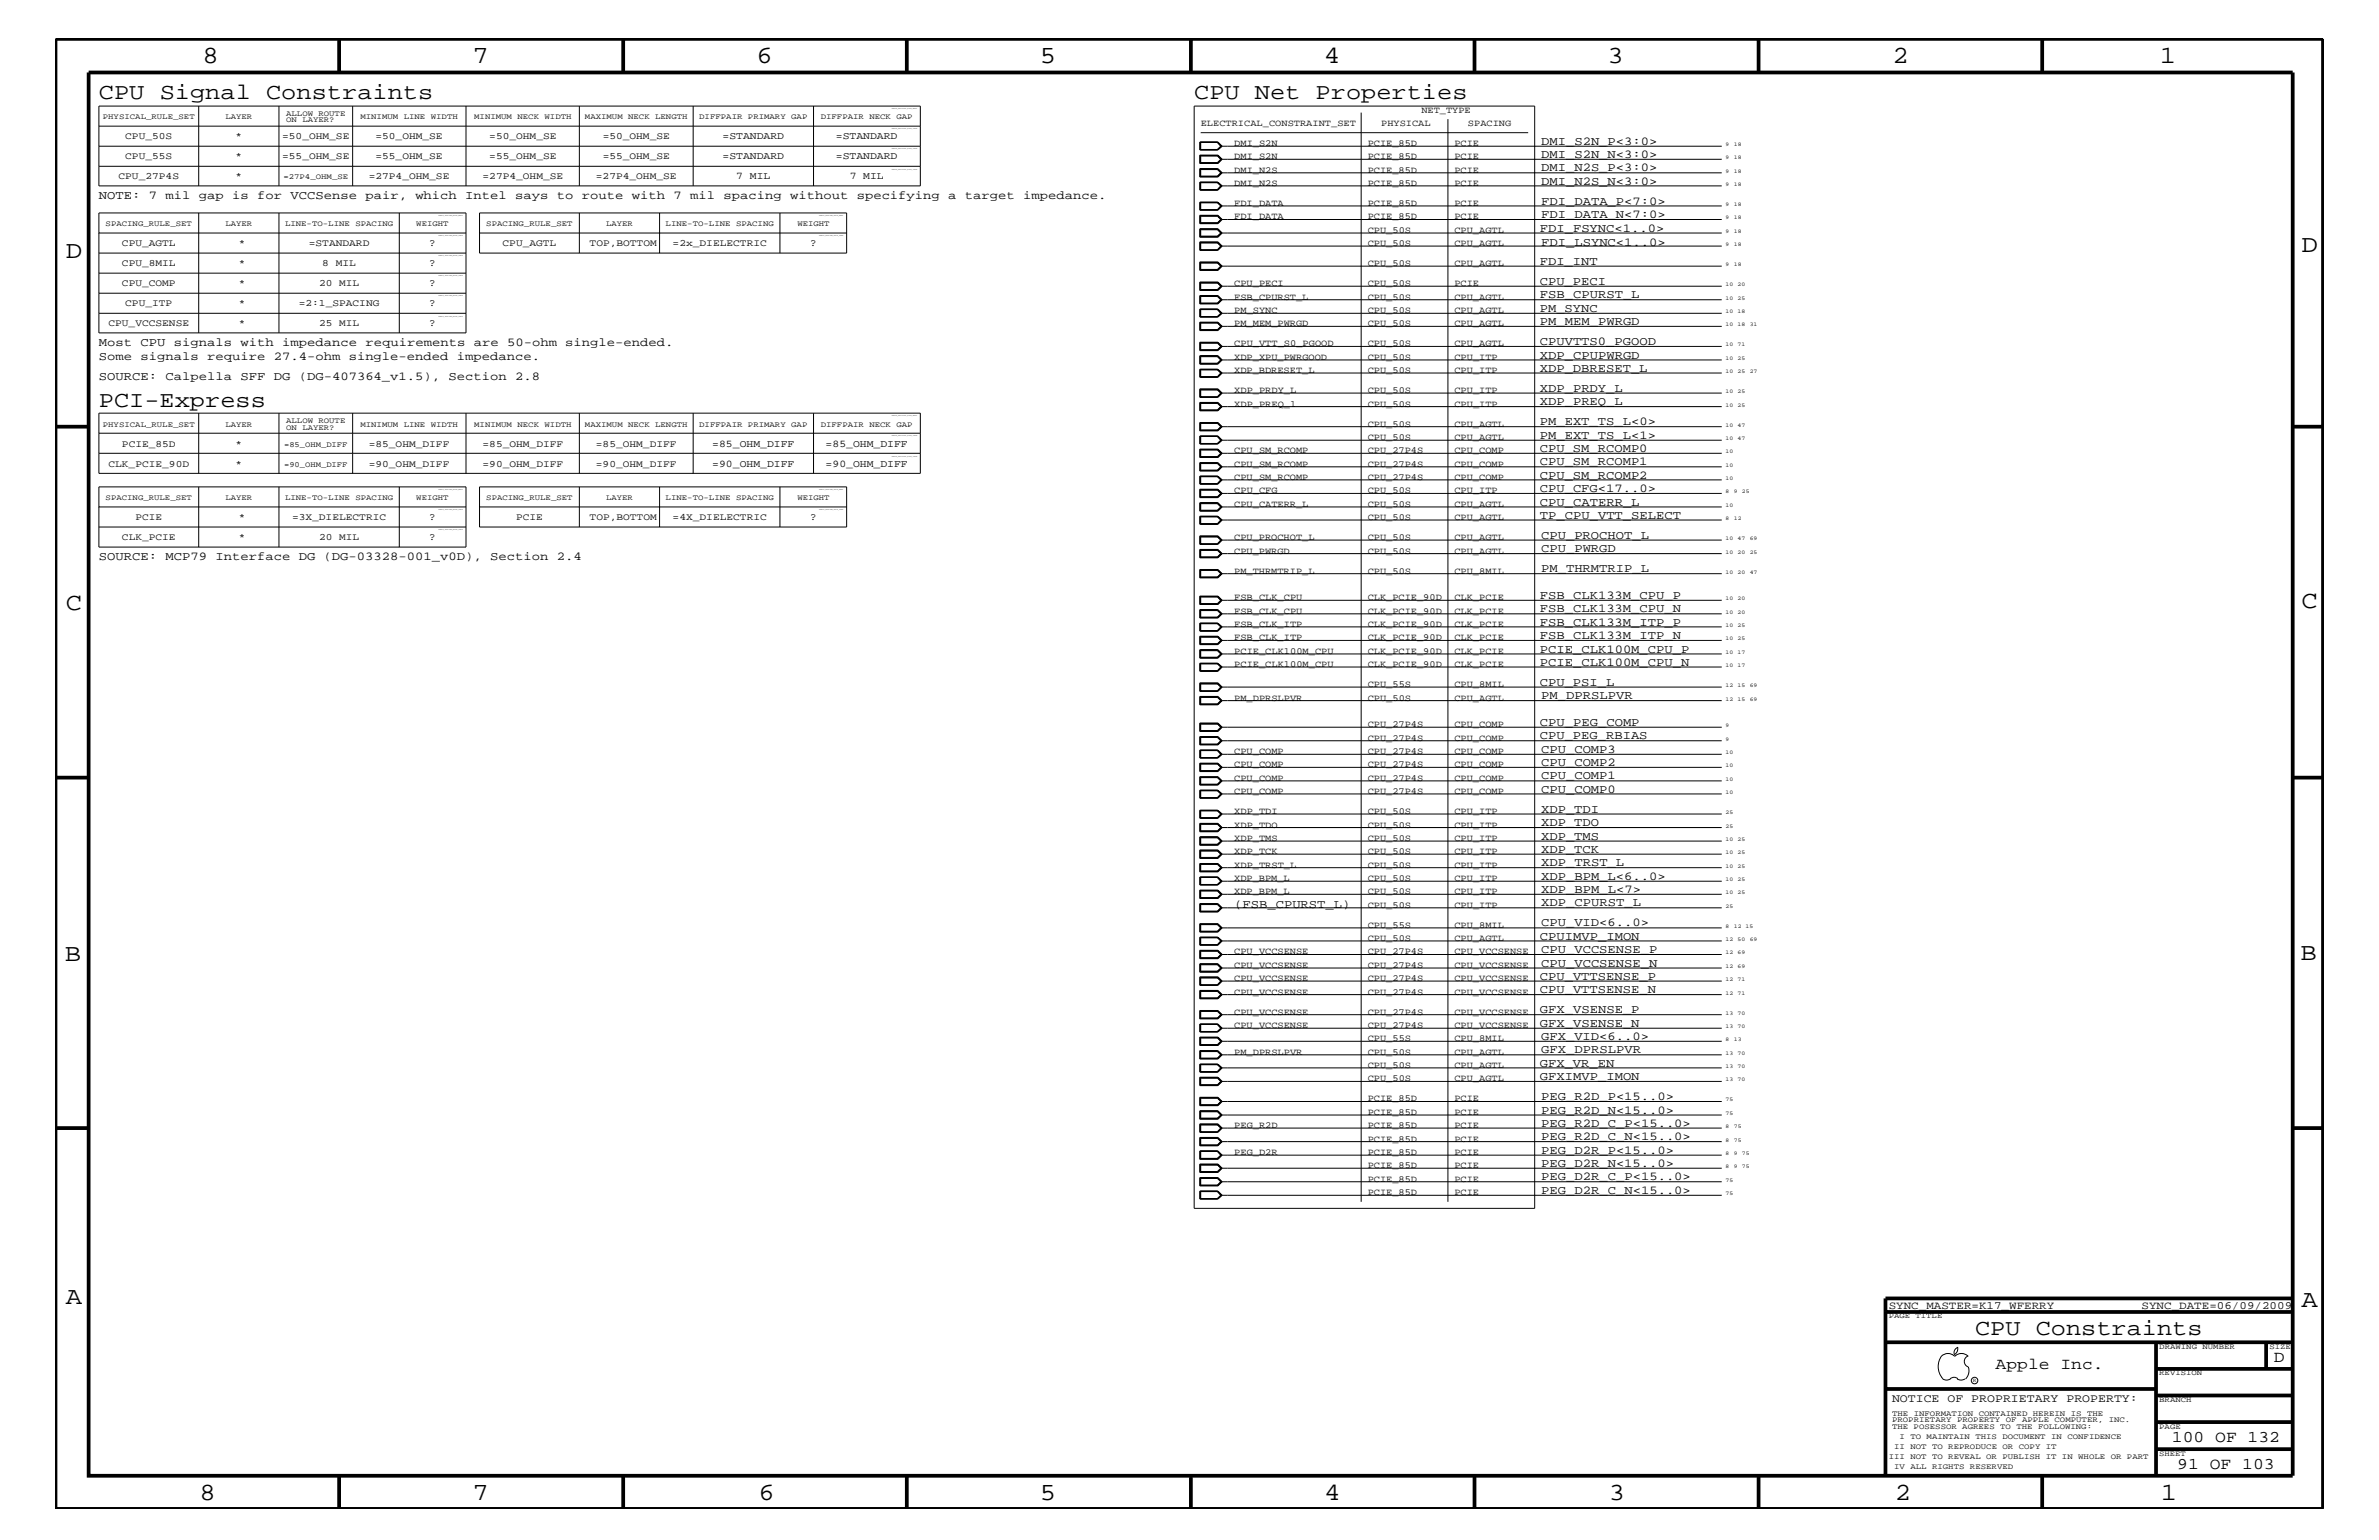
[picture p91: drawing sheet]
<svg xmlns="http://www.w3.org/2000/svg" width="432mm" height="279mm" viewBox="0 0 432 279" stroke-linecap="round" stroke-linejoin="round" font-family="sans-serif">
<defs><g id="words">
<g font-size="4.5">
<text x="36.7" y="11.5">8</text>
<text x="85.8" y="11.5">7</text>
<text x="137.3" y="11.5">6</text>
<text x="188.7" y="11.5">5</text>
<text x="240.3" y="11.5">4</text>
<text x="291.8" y="11.5">3</text>
<text x="343.5" y="11.5">2</text>
<text x="392" y="11.5">1</text>
<text x="11.9" y="46.8">D</text>
<text x="417.7" y="45.7">D</text>
<text x="11.9" y="110.6">C</text>
<text x="417.7" y="110.3">C</text>
<text x="11.8" y="174.3">B</text>
<text x="417.6" y="174.2">B</text>
<text x="11.9" y="236.7">A</text>
<text x="417.7" y="237.1">A</text>
<text x="36.2" y="272.1">8</text>
<text x="85.8" y="272.1">7</text>
<text x="137.7" y="272.1">6</text>
<text x="188.7" y="272.1">5</text>
<text x="240.4" y="272.1">4</text>
<text x="292" y="272.1">3</text>
<text x="343.9" y="272.1">2</text>
<text x="392.2" y="272.1">1</text>
</g>
<g font-size="4.1">
<text x="17.9" y="18">CPU Signal Constraints</text>
<text x="216.7" y="18">CPU Net Properties</text>
<text x="17.9" y="73.8">PCI-Express</text>
<text x="358.5" y="242.3">CPU Constraints</text>
</g>
<g font-size="3">
<text x="362.2" y="248.4">Apple Inc.</text>
<text x="412.7" y="247.1">D</text>
<text x="394.2" y="261.6">100 OF 132</text>
<text x="395.2" y="266.6">91 OF 103</text>
</g>
<g font-size="2.2">
<text x="279.7" y="26.3">DMI_S2N_P&lt;3:0&gt;</text>
<text x="279.7" y="28.6">DMI_S2N_N&lt;3:0&gt;</text>
<text x="279.7" y="33.6">DMI_N2S_N&lt;3:0&gt;</text>
<text x="279.7" y="31.1">DMI_N2S_P&lt;3:0&gt;</text>
<text x="17.9" y="36.2">NOTE: 7 mil gap is for VCCSense pair, which Intel says to route with 7 mil spacing without specifying a target impedance.</text>
<text x="279.7" y="37.2">FDI_DATA_P&lt;7:0&gt;</text>
<text x="279.7" y="39.6">FDI_DATA_N&lt;7:0&gt;</text>
<text x="279.5" y="42">FDI_FSYNC&lt;1..0&gt;</text>
<text x="279.7" y="44.6">FDI_LSYNC&lt;1..0&gt;</text>
<text x="279.5" y="48">FDI_INT</text>
<text x="279.5" y="51.7">CPU_PECI</text>
<text x="279.5" y="56.6">PM_SYNC</text>
<text x="279.5" y="59">PM_MEM_PWRGD</text>
<text x="279.5" y="54.1">FSB_CPURST_L</text>
<text x="17.9" y="62.9">Most CPU signals with impedance requirements are 50-ohm single-ended.</text>
<text x="17.9" y="65.3">Some signals require 27.4-ohm single-ended impedance.</text>
<text x="279.5" y="65.1">XDP_CPUPWRGD</text>
<text x="279.5" y="62.6">CPUVTTS0_PGOOD</text>
<text x="17.9" y="68.9">SOURCE: Calpella SFF DG (DG-407364_v1.5), Section 2.8</text>
<text x="279.5" y="71.1">XDP_PRDY_L</text>
<text x="279.5" y="67.5">XDP_DBRESET_L</text>
<text x="279.5" y="77.2">PM_EXT_TS_L&lt;0&gt;</text>
<text x="279.5" y="73.5">XDP_PREQ_L</text>
<text x="279.5" y="82">CPU_SM_RCOMP0</text>
<text x="279.5" y="79.6">PM_EXT_TS_L&lt;1&gt;</text>
<text x="279.5" y="89.3">CPU_CFG&lt;17..0&gt;</text>
<text x="279.5" y="86.9">CPU_SM_RCOMP2</text>
<text x="279.5" y="84.4">CPU_SM_RCOMP1</text>
<text x="279.5" y="94.2">TP_CPU_VTT_SELECT</text>
<text x="279.5" y="91.7">CPU_CATERR_L</text>
<text x="17.9" y="101.6">SOURCE: MCP79 Interface DG (DG-03328-001_v0D), Section 2.4</text>
<text x="279.7" y="100.2">CPU_PWRGD</text>
<text x="279.7" y="97.7">CPU_PROCHOT_L</text>
<text x="279.7" y="103.8">PM_THRMTRIP_L</text>
<text x="279.5" y="113.6">FSB_CLK133M_ITP_P</text>
<text x="279.5" y="111.1">FSB_CLK133M_CPU_N</text>
<text x="279.5" y="108.7">FSB_CLK133M_CPU_P</text>
<text x="279.5" y="115.9">FSB_CLK133M_ITP_N</text>
<text x="279.5" y="118.4">PCIE_CLK100M_CPU_P</text>
<text x="279.5" y="120.8">PCIE_CLK100M_CPU_N</text>
<text x="279.5" y="124.4">CPU_PSI_L</text>
<text x="279.5" y="131.7">CPU_PEG_COMP</text>
<text x="279.7" y="126.9">PM_DPRSLPVR</text>
<text x="279.5" y="134.1">CPU_PEG_RBIAS</text>
<text x="279.7" y="136.6">CPU_COMP3</text>
<text x="279.7" y="143.9">CPU_COMP0</text>
<text x="279.7" y="141.4">CPU_COMP1</text>
<text x="279.7" y="139">CPU_COMP2</text>
<text x="279.7" y="147.5">XDP_TDI</text>
<text x="279.7" y="149.9">XDP_TDO</text>
<text x="279.7" y="152.3">XDP_TMS</text>
<text x="279.7" y="154.7">XDP_TCK</text>
<text x="279.7" y="162">XDP_BPM_L&lt;7&gt;</text>
<text x="279.7" y="159.6">XDP_BPM_L&lt;6..0&gt;</text>
<text x="279.7" y="157.2">XDP_TRST_L</text>
<text x="224" y="164.7">(FSB_CPURST_L)</text>
<text x="279.7" y="164.5">XDP_CPURST_L</text>
<text x="279.5" y="170.5">CPUIMVP_IMON</text>
<text x="279.7" y="172.9">CPU_VCCSENSE_P</text>
<text x="279.7" y="168.1">CPU_VID&lt;6..0&gt;</text>
<text x="279.5" y="177.7">CPU_VTTSENSE_P</text>
<text x="279.7" y="175.4">CPU_VCCSENSE_N</text>
<text x="279.5" y="180.2">CPU_VTTSENSE_N</text>
<text x="279.5" y="183.8">GFX_VSENSE_P</text>
<text x="279.5" y="186.3">GFX_VSENSE_N</text>
<text x="279.7" y="191.1">GFX_DPRSLPVR</text>
<text x="279.7" y="188.7">GFX_VID&lt;6..0&gt;</text>
<text x="279.5" y="195.9">GFXIMVP_IMON</text>
<text x="279.5" y="193.6">GFX_VR_EN</text>
<text x="279.7" y="202">PEG_R2D_N&lt;15..0&gt;</text>
<text x="279.7" y="199.6">PEG_R2D_P&lt;15..0&gt;</text>
<text x="279.7" y="209.3">PEG_D2R_P&lt;15..0&gt;</text>
<text x="279.7" y="206.9">PEG_R2D_C_N&lt;15..0&gt;</text>
<text x="279.7" y="204.4">PEG_R2D_C_P&lt;15..0&gt;</text>
<text x="279.7" y="214.2">PEG_D2R_C_P&lt;15..0&gt;</text>
<text x="279.7" y="211.7">PEG_D2R_N&lt;15..0&gt;</text>
<text x="279.7" y="216.6">PEG_D2R_C_N&lt;15..0&gt;</text>
</g>
<text font-size="2.1" x="343.4" y="254.4">NOTICE OF PROPRIETARY PROPERTY:</text>
<g font-size="2">
<text x="342.8" y="237.4">SYNC_MASTER=K17_WFERRY</text>
<text x="388.7" y="237.4">SYNC_DATE=06/09/2009</text>
</g>
<g font-size="1.9">
<text x="131.1" y="28.9">=STANDARD</text>
<text x="131.1" y="25.3">=STANDARD</text>
<text x="151.7" y="25.3">=STANDARD</text>
<text x="151.7" y="28.9">=STANDARD</text>
<text x="133.6" y="32.5">7 MIL</text>
<text x="154.2" y="32.5">7 MIL</text>
<text x="77.9" y="44.6">?</text>
<text x="147.1" y="44.6">?</text>
<text x="77.9" y="51.9">?</text>
<text x="77.9" y="48.3">?</text>
<text x="77.9" y="59.2">?</text>
<text x="77.9" y="55.6">?</text>
<text x="129.3" y="81.1">=85_OHM_DIFF</text>
<text x="149.9" y="81.1">=85_OHM_DIFF</text>
<text x="129.3" y="84.7">=90_OHM_DIFF</text>
<text x="149.9" y="84.7">=90_OHM_DIFF</text>
<text x="77.9" y="94.3">?</text>
<text x="147.1" y="94.3">?</text>
<text x="77.9" y="98">?</text>
</g>
<g font-size="1.8">
<text x="22.7" y="25.3">CPU_50S</text>
<text x="22.7" y="28.9">CPU_55S</text>
<text x="42.8" y="25.3">*</text>
<text x="42.8" y="28.9">*</text>
<text x="51.2" y="28.9">=55_OHM_SE</text>
<text x="51.2" y="25.3">=50_OHM_SE</text>
<text x="68.2" y="25.3">=50_OHM_SE</text>
<text x="68.2" y="28.9">=55_OHM_SE</text>
<text x="88.8" y="28.9">=55_OHM_SE</text>
<text x="88.8" y="25.3">=50_OHM_SE</text>
<text x="109.4" y="28.9">=55_OHM_SE</text>
<text x="109.4" y="25.3">=50_OHM_SE</text>
<text x="21.5" y="32.5">CPU_27P4S</text>
<text x="42.8" y="32.5">*</text>
<text x="66.9" y="32.5">=27P4_OHM_SE</text>
<text x="87.6" y="32.5">=27P4_OHM_SE</text>
<text x="108.2" y="32.5">=27P4_OHM_SE</text>
<text x="22.1" y="44.6">CPU_AGTL</text>
<text x="43.3" y="44.6">*</text>
<text x="56" y="44.6">=STANDARD</text>
<text x="91.2" y="44.6">CPU_AGTL</text>
<text x="107" y="44.6">TOP,BOTTOM</text>
<text x="122.1" y="44.6">=2x_DIELECTRIC</text>
<text x="22.1" y="51.9">CPU_COMP</text>
<text x="22.1" y="48.3">CPU_8MIL</text>
<text x="43.3" y="51.9">*</text>
<text x="43.3" y="48.3">*</text>
<text x="57.9" y="51.9">20 MIL</text>
<text x="58.5" y="48.3">8 MIL</text>
<text x="19.7" y="59.2">CPU_VCCSENSE</text>
<text x="22.7" y="55.6">CPU_ITP</text>
<text x="43.3" y="59.2">*</text>
<text x="43.3" y="55.6">*</text>
<text x="54.2" y="55.6">=2:1_SPACING</text>
<text x="57.9" y="59.2">25 MIL</text>
<text x="22.1" y="81.1">PCIE_85D</text>
<text x="42.8" y="81.1">*</text>
<text x="66.9" y="81.1">=85_OHM_DIFF</text>
<text x="87.6" y="81.1">=85_OHM_DIFF</text>
<text x="108.2" y="81.1">=85_OHM_DIFF</text>
<text x="19.7" y="84.7">CLK_PCIE_90D</text>
<text x="42.8" y="84.7">*</text>
<text x="66.9" y="84.7">=90_OHM_DIFF</text>
<text x="87.6" y="84.7">=90_OHM_DIFF</text>
<text x="108.2" y="84.7">=90_OHM_DIFF</text>
<text x="24.6" y="94.3">PCIE</text>
<text x="43.3" y="94.3">*</text>
<text x="53" y="94.3">=3X_DIELECTRIC</text>
<text x="93.7" y="94.3">PCIE</text>
<text x="107" y="94.3">TOP,BOTTOM</text>
<text x="122.1" y="94.3">=4X_DIELECTRIC</text>
<text x="22.1" y="98">CLK_PCIE</text>
<text x="43.3" y="98">*</text>
<text x="57.9" y="98">20 MIL</text>
</g>
<g font-size="1.7">
<text x="217.9" y="22.9">ELECTRICAL_CONSTRAINT_SET</text>
<text x="250.7" y="22.9">PHYSICAL</text>
<text x="258" y="20.4">NET_TYPE</text>
<text x="266.4" y="22.9">SPACING</text>
<text x="224" y="26.5">DMI_S2N</text>
<text x="224" y="28.9">DMI_S2N</text>
<text x="248.2" y="26.5">PCIE_85D</text>
<text x="248.2" y="28.9">PCIE_85D</text>
<text x="264" y="26.5">PCIE</text>
<text x="264" y="28.9">PCIE</text>
<text x="224" y="33.7">DMI_N2S</text>
<text x="224" y="31.4">DMI_N2S</text>
<text x="248.2" y="33.7">PCIE_85D</text>
<text x="248.2" y="31.4">PCIE_85D</text>
<text x="264" y="33.7">PCIE</text>
<text x="264" y="31.4">PCIE</text>
<text x="224" y="37.4">FDI_DATA</text>
<text x="224" y="39.8">FDI_DATA</text>
<text x="248.2" y="37.4">PCIE_85D</text>
<text x="248.2" y="39.8">PCIE_85D</text>
<text x="264" y="37.4">PCIE</text>
<text x="264" y="39.8">PCIE</text>
<text x="248.2" y="44.6">CPU_50S</text>
<text x="248.2" y="42.3">CPU_50S</text>
<text x="264" y="44.6">CPU_AGTL</text>
<text x="264" y="42.3">CPU_AGTL</text>
<text x="224" y="51.9">CPU_PECI</text>
<text x="248.2" y="48.3">CPU_50S</text>
<text x="248.2" y="51.9">CPU_50S</text>
<text x="264" y="51.9">PCIE</text>
<text x="264" y="48.3">CPU_AGTL</text>
<text x="224" y="56.8">PM_SYNC</text>
<text x="224" y="59.2">PM_MEM_PWRGD</text>
<text x="224" y="54.4">FSB_CPURST_L</text>
<text x="248.2" y="59.2">CPU_50S</text>
<text x="248.2" y="54.4">CPU_50S</text>
<text x="248.2" y="56.8">CPU_50S</text>
<text x="264" y="56.8">CPU_AGTL</text>
<text x="264" y="59.2">CPU_AGTL</text>
<text x="264" y="54.4">CPU_AGTL</text>
<text x="224" y="65.3">XDP_XPU_PWRGOOD</text>
<text x="224" y="62.9">CPU_VTT_S0_PGOOD</text>
<text x="248.2" y="65.3">CPU_50S</text>
<text x="248.2" y="62.9">CPU_50S</text>
<text x="264" y="65.3">CPU_ITP</text>
<text x="264" y="62.9">CPU_AGTL</text>
<text x="224" y="71.3">XDP_PRDY_L</text>
<text x="224" y="67.7">XDP_BDRESET_L</text>
<text x="248.2" y="71.3">CPU_50S</text>
<text x="248.2" y="67.7">CPU_50S</text>
<text x="264" y="71.3">CPU_ITP</text>
<text x="264" y="67.7">CPU_ITP</text>
<text x="224" y="73.8">XDP_PREQ_l</text>
<text x="248.2" y="77.4">CPU_50S</text>
<text x="248.2" y="73.8">CPU_50S</text>
<text x="264" y="77.4">CPU_AGTL</text>
<text x="264" y="73.8">CPU_ITP</text>
<text x="224" y="82.2">CPU_SM_RCOMP</text>
<text x="248.2" y="82.2">CPU_27P4S</text>
<text x="248.2" y="79.9">CPU_50S</text>
<text x="264" y="82.2">CPU_COMP</text>
<text x="264" y="79.9">CPU_AGTL</text>
<text x="224" y="89.5">CPU_CFG</text>
<text x="224" y="87.1">CPU_SM_RCOMP</text>
<text x="224" y="84.7">CPU_SM_RCOMP</text>
<text x="248.2" y="89.5">CPU_50S</text>
<text x="248.2" y="87.1">CPU_27P4S</text>
<text x="248.2" y="84.7">CPU_27P4S</text>
<text x="264" y="89.5">CPU_ITP</text>
<text x="264" y="87.1">CPU_COMP</text>
<text x="264" y="84.7">CPU_COMP</text>
<text x="224" y="92">CPU_CATERR_L</text>
<text x="248.2" y="94.3">CPU_50S</text>
<text x="248.2" y="92">CPU_50S</text>
<text x="264" y="94.3">CPU_AGTL</text>
<text x="264" y="92">CPU_AGTL</text>
<text x="224" y="100.4">CPU_PWRGD</text>
<text x="224" y="98">CPU_PROCHOT_L</text>
<text x="248.2" y="100.4">CPU_50S</text>
<text x="248.2" y="98">CPU_50S</text>
<text x="264" y="100.4">CPU_AGTL</text>
<text x="264" y="98">CPU_AGTL</text>
<text x="224" y="104.1">PM_THRMTRIP_L</text>
<text x="248.2" y="104.1">CPU_50S</text>
<text x="264" y="104.1">CPU_8MIL</text>
<text x="224" y="113.7">FSB_CLK_ITP</text>
<text x="224" y="111.4">FSB_CLK_CPU</text>
<text x="224" y="108.9">FSB_CLK_CPU</text>
<text x="248.2" y="113.7">CLK_PCIE_90D</text>
<text x="248.2" y="108.9">CLK_PCIE_90D</text>
<text x="248.2" y="111.4">CLK_PCIE_90D</text>
<text x="264" y="113.7">CLK_PCIE</text>
<text x="264" y="111.4">CLK_PCIE</text>
<text x="264" y="108.9">CLK_PCIE</text>
<text x="224" y="116.2">FSB_CLK_ITP</text>
<text x="224" y="118.6">PCIE_CLK100M_CPU</text>
<text x="248.2" y="116.2">CLK_PCIE_90D</text>
<text x="248.2" y="118.6">CLK_PCIE_90D</text>
<text x="264" y="118.6">CLK_PCIE</text>
<text x="264" y="116.2">CLK_PCIE</text>
<text x="224" y="121">PCIE_CLK100M_CPU</text>
<text x="248.2" y="121">CLK_PCIE_90D</text>
<text x="248.2" y="124.7">CPU_55S</text>
<text x="264" y="121">CLK_PCIE</text>
<text x="264" y="124.7">CPU_8MIL</text>
<text x="224" y="127.1">PM_DPRSLPVR</text>
<text x="248.2" y="131.9">CPU_27P4S</text>
<text x="248.2" y="127.1">CPU_50S</text>
<text x="264" y="131.9">CPU_COMP</text>
<text x="264" y="127.1">CPU_AGTL</text>
<text x="224" y="136.8">CPU_COMP</text>
<text x="248.2" y="134.4">CPU_27P4S</text>
<text x="248.2" y="136.8">CPU_27P4S</text>
<text x="264" y="134.4">CPU_COMP</text>
<text x="264" y="136.8">CPU_COMP</text>
<text x="224" y="141.7">CPU_COMP</text>
<text x="224" y="139.2">CPU_COMP</text>
<text x="248.2" y="141.7">CPU_27P4S</text>
<text x="248.2" y="139.2">CPU_27P4S</text>
<text x="264" y="141.7">CPU_COMP</text>
<text x="264" y="139.2">CPU_COMP</text>
<text x="224" y="147.7">XDP_TDI</text>
<text x="224" y="144">CPU_COMP</text>
<text x="248.2" y="147.7">CPU_50S</text>
<text x="248.2" y="144">CPU_27P4S</text>
<text x="264" y="144">CPU_COMP</text>
<text x="264" y="147.7">CPU_ITP</text>
<text x="224" y="152.6">XDP_TMS</text>
<text x="224" y="155">XDP_TCK</text>
<text x="224" y="150.1">XDP_TDO</text>
<text x="248.2" y="152.6">CPU_50S</text>
<text x="248.2" y="155">CPU_50S</text>
<text x="248.2" y="150.1">CPU_50S</text>
<text x="264" y="152.6">CPU_ITP</text>
<text x="264" y="155">CPU_ITP</text>
<text x="264" y="150.1">CPU_ITP</text>
<text x="224" y="159.9">XDP_BPM_L</text>
<text x="224" y="157.4">XDP_TRST_L</text>
<text x="248.2" y="159.9">CPU_50S</text>
<text x="248.2" y="157.4">CPU_50S</text>
<text x="264" y="159.9">CPU_ITP</text>
<text x="264" y="157.4">CPU_ITP</text>
<text x="224" y="162.2">XDP_BPM_L</text>
<text x="248.2" y="162.2">CPU_50S</text>
<text x="248.2" y="164.7">CPU_50S</text>
<text x="264" y="164.7">CPU_ITP</text>
<text x="264" y="162.2">CPU_ITP</text>
<text x="224" y="173.2">CPU_VCCSENSE</text>
<text x="248.2" y="173.2">CPU_27P4S</text>
<text x="248.2" y="170.7">CPU_50S</text>
<text x="248.2" y="168.3">CPU_55S</text>
<text x="264" y="173.2">CPU_VCCSENSE</text>
<text x="264" y="170.7">CPU_AGTL</text>
<text x="264" y="168.3">CPU_8MIL</text>
<text x="224" y="175.6">CPU_VCCSENSE</text>
<text x="224" y="178">CPU_VCCSENSE</text>
<text x="248.2" y="175.6">CPU_27P4S</text>
<text x="248.2" y="178">CPU_27P4S</text>
<text x="264" y="175.6">CPU_VCCSENSE</text>
<text x="264" y="178">CPU_VCCSENSE</text>
<text x="224" y="180.5">CPU_VCCSENSE</text>
<text x="224" y="184.1">CPU_VCCSENSE</text>
<text x="248.2" y="180.5">CPU_27P4S</text>
<text x="248.2" y="184.1">CPU_27P4S</text>
<text x="264" y="180.5">CPU_VCCSENSE</text>
<text x="264" y="184.1">CPU_VCCSENSE</text>
<text x="224" y="191.4">PM_DPRSLPVR</text>
<text x="224" y="186.5">CPU_VCCSENSE</text>
<text x="248.2" y="191.4">CPU_50S</text>
<text x="248.2" y="188.9">CPU_55S</text>
<text x="248.2" y="186.5">CPU_27P4S</text>
<text x="264" y="191.4">CPU_AGTL</text>
<text x="264" y="188.9">CPU_8MIL</text>
<text x="264" y="186.5">CPU_VCCSENSE</text>
<text x="248.2" y="196.2">CPU_50S</text>
<text x="248.2" y="193.7">CPU_50S</text>
<text x="264" y="196.2">CPU_AGTL</text>
<text x="264" y="193.7">CPU_AGTL</text>
<text x="248.2" y="202.3">PCIE_85D</text>
<text x="248.2" y="199.8">PCIE_85D</text>
<text x="264" y="202.3">PCIE</text>
<text x="264" y="199.8">PCIE</text>
<text x="224" y="209.6">PEG_D2R</text>
<text x="224" y="204.7">PEG_R2D</text>
<text x="248.2" y="209.6">PCIE_85D</text>
<text x="248.2" y="207.1">PCIE_85D</text>
<text x="248.2" y="204.7">PCIE_85D</text>
<text x="264" y="209.6">PCIE</text>
<text x="264" y="207.1">PCIE</text>
<text x="264" y="204.7">PCIE</text>
<text x="248.2" y="211.9">PCIE_85D</text>
<text x="248.2" y="214.4">PCIE_85D</text>
<text x="264" y="211.9">PCIE</text>
<text x="264" y="214.4">PCIE</text>
<text x="248.2" y="216.9">PCIE_85D</text>
<text x="264" y="216.9">PCIE</text>
</g>
<g font-size="1.4">
<text x="18.7" y="21.6">PHYSICAL_RULE_SET</text>
<text x="40.9" y="21.6">LAYER</text>
<text x="51.9" y="21">ALLOW ROUTE</text>
<text x="51.9" y="22.2">ON LAYER?</text>
<text x="65.4" y="21.6">MINIMUM LINE WIDTH</text>
<text x="86.1" y="21.6">MINIMUM NECK WIDTH</text>
<text x="106.2" y="21.6">MAXIMUM NECK LENGTH</text>
<text x="126.9" y="21.6">DIFFPAIR PRIMARY GAP</text>
<text x="149" y="21.6">DIFFPAIR NECK GAP</text>
<text x="51.4" y="32.5">=27P4_OHM_SE</text>
<text x="19.2" y="41">SPACING_RULE_SET</text>
<text x="40.9" y="41">LAYER</text>
<text x="51.7" y="41">LINE-TO-LINE SPACING</text>
<text x="75.6" y="41">WEIGHT</text>
<text x="88.3" y="41">SPACING_RULE_SET</text>
<text x="110" y="41">LAYER</text>
<text x="120.8" y="41">LINE-TO-LINE SPACING</text>
<text x="144.7" y="41">WEIGHT</text>
<text x="18.7" y="77.4">PHYSICAL_RULE_SET</text>
<text x="40.9" y="77.4">LAYER</text>
<text x="51.9" y="76.8">ALLOW ROUTE</text>
<text x="65.4" y="77.4">MINIMUM LINE WIDTH</text>
<text x="86.1" y="77.4">MINIMUM NECK WIDTH</text>
<text x="106.2" y="77.4">MAXIMUM NECK LENGTH</text>
<text x="126.9" y="77.4">DIFFPAIR PRIMARY GAP</text>
<text x="149" y="77.4">DIFFPAIR NECK GAP</text>
<text x="51.6" y="81.1">=85_OHM_DIFF</text>
<text x="51.9" y="78">ON LAYER?</text>
<text x="51.6" y="84.7">=90_OHM_DIFF</text>
<text x="19.2" y="90.7">SPACING_RULE_SET</text>
<text x="40.9" y="90.7">LAYER</text>
<text x="51.7" y="90.7">LINE-TO-LINE SPACING</text>
<text x="75.6" y="90.7">WEIGHT</text>
<text x="88.3" y="90.7">SPACING_RULE_SET</text>
<text x="110" y="90.7">LAYER</text>
<text x="120.8" y="90.7">LINE-TO-LINE SPACING</text>
<text x="144.7" y="90.7">WEIGHT</text>
<text x="342.8" y="239.2">PAGE TITLE</text>
<text x="391.9" y="244.7">DRAWING NUMBER</text>
<text x="411.9" y="244.7">SIZE</text>
<text x="391.9" y="249.5">REVISION</text>
<text x="343.4" y="256.8">THE INFORMATION CONTAINED HEREIN IS THE</text>
<text x="391.9" y="254.4">BRANCH</text>
<text x="343.4" y="259.3">THE POSESSOR AGREES TO THE FOLLOWING:</text>
<text x="343.4" y="258">PROPRIETARY PROPERTY OF APPLE COMPUTER, INC.</text>
<text x="343.8" y="262.9">II NOT TO REPRODUCE OR COPY IT</text>
<text x="344.8" y="261.1">I TO MAINTAIN THIS DOCUMENT IN CONFIDENCE</text>
<text x="391.9" y="259.3">PAGE</text>
<text x="342.8" y="264.7">III NOT TO REVEAL OR PUBLISH IT IN WHOLE OR PART</text>
<text x="343.8" y="266.6">IV ALL RIGHTS RESERVED</text>
<text x="391.9" y="264.1">SHEET</text>
</g>
<g font-size="1">
<text x="313.2" y="26.5">9</text>
<text x="313.2" y="28.9">9</text>
<text x="314.7" y="26.5">18</text>
<text x="314.7" y="28.9">18</text>
<text x="313.2" y="33.7">9</text>
<text x="313.2" y="31.4">9</text>
<text x="314.7" y="33.7">18</text>
<text x="314.7" y="31.4">18</text>
<text x="313.2" y="37.4">9</text>
<text x="313.2" y="39.8">9</text>
<text x="314.7" y="37.4">18</text>
<text x="314.7" y="39.8">18</text>
<text x="313.2" y="44.6">9</text>
<text x="313.2" y="42.3">9</text>
<text x="314.7" y="44.6">18</text>
<text x="314.7" y="42.3">18</text>
<text x="313.2" y="48.3">9</text>
<text x="313.2" y="51.9">10</text>
<text x="314.7" y="48.3">18</text>
<text x="315.4" y="51.9">20</text>
<text x="313.2" y="56.8">10</text>
<text x="313.2" y="59.2">10</text>
<text x="313.2" y="54.4">10</text>
<text x="315.4" y="56.8">18</text>
<text x="315.4" y="59.2">18</text>
<text x="315.4" y="54.4">25</text>
<text x="317.6" y="59.2">31</text>
<text x="313.2" y="65.3">10</text>
<text x="313.2" y="62.9">10</text>
<text x="315.4" y="65.3">25</text>
<text x="315.4" y="62.9">71</text>
<text x="313.2" y="71.3">10</text>
<text x="313.2" y="67.7">10</text>
<text x="315.4" y="71.3">25</text>
<text x="315.4" y="67.7">25</text>
<text x="317.6" y="67.7">27</text>
<text x="313.2" y="77.4">10</text>
<text x="313.2" y="73.8">10</text>
<text x="315.4" y="77.4">47</text>
<text x="315.4" y="73.8">25</text>
<text x="313.2" y="82.2">10</text>
<text x="313.2" y="79.9">10</text>
<text x="315.4" y="79.9">47</text>
<text x="313.2" y="89.5">8</text>
<text x="313.2" y="87.1">10</text>
<text x="313.2" y="84.7">10</text>
<text x="314.7" y="89.5">9</text>
<text x="316.1" y="89.5">25</text>
<text x="313.2" y="94.3">8</text>
<text x="313.2" y="92">10</text>
<text x="314.7" y="94.3">12</text>
<text x="313.2" y="100.4">10</text>
<text x="313.2" y="98">10</text>
<text x="315.4" y="100.4">20</text>
<text x="315.4" y="98">47</text>
<text x="317.6" y="100.4">25</text>
<text x="317.6" y="98">69</text>
<text x="313.2" y="104.1">10</text>
<text x="315.4" y="104.1">20</text>
<text x="317.6" y="104.1">47</text>
<text x="313.2" y="113.7">10</text>
<text x="313.2" y="111.4">10</text>
<text x="313.2" y="108.9">10</text>
<text x="315.4" y="113.7">25</text>
<text x="315.4" y="111.4">20</text>
<text x="315.4" y="108.9">20</text>
<text x="313.2" y="116.2">10</text>
<text x="313.2" y="118.6">10</text>
<text x="315.4" y="116.2">25</text>
<text x="315.4" y="118.6">17</text>
<text x="313.2" y="121">10</text>
<text x="313.2" y="124.7">12</text>
<text x="315.4" y="121">17</text>
<text x="315.4" y="124.7">15</text>
<text x="317.6" y="124.7">69</text>
<text x="313.2" y="131.9">9</text>
<text x="313.2" y="127.1">12</text>
<text x="315.4" y="127.1">15</text>
<text x="317.6" y="127.1">69</text>
<text x="313.2" y="134.4">9</text>
<text x="313.2" y="136.8">10</text>
<text x="313.2" y="141.7">10</text>
<text x="313.2" y="139.2">10</text>
<text x="313.2" y="147.7">25</text>
<text x="313.2" y="144">10</text>
<text x="313.2" y="152.6">10</text>
<text x="313.2" y="155">10</text>
<text x="313.2" y="150.1">25</text>
<text x="315.4" y="152.6">25</text>
<text x="315.4" y="155">25</text>
<text x="313.2" y="159.9">10</text>
<text x="313.2" y="157.4">10</text>
<text x="315.4" y="159.9">25</text>
<text x="315.4" y="157.4">25</text>
<text x="313.2" y="164.7">25</text>
<text x="313.2" y="162.2">10</text>
<text x="315.4" y="162.2">25</text>
<text x="313.2" y="168.3">8</text>
<text x="313.2" y="173.2">12</text>
<text x="313.2" y="170.7">12</text>
<text x="314.7" y="168.3">12 15</text>
<text x="315.4" y="173.2">69</text>
<text x="315.4" y="170.7">50</text>
<text x="317.6" y="170.7">69</text>
<text x="313.2" y="175.6">12</text>
<text x="313.2" y="178">12</text>
<text x="315.4" y="175.6">69</text>
<text x="315.4" y="178">71</text>
<text x="313.2" y="180.5">12</text>
<text x="313.2" y="184.1">13</text>
<text x="315.4" y="180.5">71</text>
<text x="315.4" y="184.1">70</text>
<text x="313.2" y="191.4">13</text>
<text x="313.2" y="188.9">8</text>
<text x="313.2" y="186.5">13</text>
<text x="314.7" y="188.9">13</text>
<text x="315.4" y="191.4">70</text>
<text x="315.4" y="186.5">70</text>
<text x="313.2" y="196.2">13</text>
<text x="313.2" y="193.7">13</text>
<text x="315.4" y="196.2">70</text>
<text x="315.4" y="193.7">70</text>
<text x="313.2" y="202.3">75</text>
<text x="313.2" y="199.8">75</text>
<text x="313.2" y="209.6">8</text>
<text x="313.2" y="207.1">8</text>
<text x="313.2" y="204.7">8</text>
<text x="314.7" y="209.6">9</text>
<text x="314.7" y="207.1">75</text>
<text x="314.7" y="204.7">75</text>
<text x="316.1" y="209.6">75</text>
<text x="313.2" y="214.4">75</text>
<text x="313.2" y="211.9">8</text>
<text x="314.7" y="211.9">9</text>
<text x="316.1" y="211.9">75</text>
<text x="313.2" y="216.9">75</text>
<text x="358.1" y="250.7">R</text>
</g>
<g font-size=".3">
<text x="161.9" y="23.5">TABLE_PHYSICAL_RULE_ITEM</text>
<text x="161.9" y="19.8">TABLE_PHYSICAL_RULE_HEAD</text>
<text x="161.9" y="27.1">TABLE_PHYSICAL_RULE_ITEM</text>
<text x="161.9" y="30.8">TABLE_PHYSICAL_RULE_ITEM</text>
<text x="79.6" y="39.2">TABLE_SPACING_RULE_HEAD</text>
<text x="148.7" y="39.2">TABLE_SPACING_RULE_HEAD</text>
<text x="79.6" y="42.9">TABLE_SPACING_RULE_ITEM</text>
<text x="79.6" y="46.5">TABLE_SPACING_RULE_ITEM</text>
<text x="148.7" y="42.9">TABLE_SPACING_RULE_ITEM</text>
<text x="79.6" y="50.2">TABLE_SPACING_RULE_ITEM</text>
<text x="79.6" y="53.8">TABLE_SPACING_RULE_ITEM</text>
<text x="79.6" y="57.4">TABLE_SPACING_RULE_ITEM</text>
<text x="161.9" y="75.6">TABLE_PHYSICAL_RULE_HEAD</text>
<text x="161.9" y="82.8">TABLE_PHYSICAL_RULE_ITEM</text>
<text x="161.9" y="79.2">TABLE_PHYSICAL_RULE_ITEM</text>
<text x="79.6" y="88.9">TABLE_SPACING_RULE_HEAD</text>
<text x="148.7" y="88.9">TABLE_SPACING_RULE_HEAD</text>
<text x="79.6" y="92.6">TABLE_SPACING_RULE_ITEM</text>
<text x="148.7" y="92.6">TABLE_SPACING_RULE_ITEM</text>
<text x="79.6" y="96.2">TABLE_SPACING_RULE_ITEM</text>
</g>
</g></defs>
<g fill="none" stroke="#000" stroke-width=".18">
<path d="M17.9 19.2h149.1v14.5h-149.1zM36.1 19.2v14.5M50.6 19.2v14.5M64 19.2v14.5M84.6 19.2v14.5M105.2 19.2v14.5M125.8 19.2v14.5M147.7 19.2v14.5M216.7 19.2h61.9v200h-61.9zM17.9 26.5h149.1M17.9 30.2h149.1M17.9 22.9h149.1"/>
<path d="M36.1 38.6v21.8M50.6 38.6v21.8M72.5 38.6v21.8M105.2 38.6v7.3M119.7 38.6v7.3M141.6 38.6v7.3M217.8 25.8h3.3l.7 .7-.7 .7h-3.3zM217.8 28.1h3.3l.7 .8-.7 .8h-3.3zM217.8 30.6h3.3l.7 .8-.7 .7h-3.3zM217.8 33h3.3l.7 .7-.7 .8h-3.3zM217.8 36.7h3.3l.7 .7-.7 .7h-3.3zM217.8 39.1h3.3l.7 .7-.7 .8h-3.3z"/>
<path d="M217.8 25.8v1.4M217.8 33v1.5M217.8 36.7v1.4M217.8 27.1h3.2M217.8 25.9h3.2M217.8 34.4h3.2M217.8 33.1h3.2M217.8 38h3.2M217.8 36.8h3.2M217.9 25.9v1.2M217.9 28.3h3.1l.6 .6-.6 .6h-3.1zM217.9 30.8h3.1l.6 .6-.6 .5h-3.1z"/>
<path d="M217.9 33.1v1.3M217.9 36.8v1.2M217.9 39.2h3.1l.6 .6-.6 .6h-3.1zM217.9 24.1h59.5M221 28.2h-3.2v1.5M221 30.7h-3.2v1.3h3.2M221 39.1h-3.2v1.4h3.2M221 25.9l.7 .6-.7 .6M221 25.8l.7 .7-.7 .7M221 25.9l.6 .6M221 28.2l.7 .7-.7 .7h-3.2M221 28.2l.7 .7-.7 .8"/>
<path d="M221 30.7l.7 .7-.7 .6M221 33.1l.7 .6-.7 .7M221 33l.7 .7-.7 .8M221 33.1l.6 .6M221 36.8l.7 .6-.7 .6M221 36.7l.7 .7-.7 .7M221 36.8l.6 .6M221 39.1l.7 .7-.7 .7M221.6 26.5l-.6 .6M221.6 26.5h90.9M221.6 28.9h90.9M221.6 31.4h90.9"/>
<path d="M221.6 33.7l-.6 .7M221.6 33.7h90.9M221.6 37.4l-.6 .6M221.6 37.4h90.9M221.6 39.8h90.9M247.1 20.4v197.6M262.8 21.6v196.4M17.9 42.3v18.1h66.7v-21.8h-66.7v3.7h66.7M17.9 56.8h66.7M17.9 45.9h66.7M17.9 49.6h66.7M17.9 53.2h66.7"/>
<path d="M87 42.3v3.6h66.7v-7.3h-66.7v3.7h66.7M217.8 41.5h3.3l.7 .8-.7 .7h-3.3zM217.8 43.9h3.3l.7 .7-.7 .8h-3.3zM217.8 47.5h3.3l.7 .8-.7 .8h-3.3zM217.8 51.2h3.3l.7 .7-.7 .8h-3.3zM217.8 53.6h3.3l.7 .8-.7 .7h-3.3zM217.8 56.1h3.3l.7 .7-.7 .7h-3.3zM217.8 58.4h3.3l.7 .8-.7 .8h-3.3zM217.8 41.5v1.5h3.2l.7-.7-.7-.8M217.8 45.4v-1.4h3.2l.7 .6-.7 .8M217.8 49.1v-1.5h3.2l.7 .7-.7 .8M217.8 52.7v-1.4h3.2l.7 .6-.7 .8"/>
<path d="M217.8 56.1v1.4M217.8 42.9h3.2M217.8 41.6h3.2l.7 .7-.7 .6M217.8 45.3h3.2M217.8 44.1h3.2M217.8 47.7h3.2M217.8 51.3h3.2M217.8 57.4h3.2M217.8 56.2h3.2M217.9 44.1v1.2M217.9 47.7v1.2h3.1l.6-.6M217.9 51.3v1.2h3.1l.6-.6"/>
<path d="M217.9 53.8h3.1l.6 .6-.6 .6h-3.1zM217.9 56.2v1.2M217.9 58.6h3.1l.6 .6-.6 .6h-3.1zM221 53.7h-3.2v1.4h3.2M221 58.5h-3.2v1.4h3.2M221 44.1l.7 .5-.7 .7M221 44.1l.6 .5M221 47.7l.7 .6-.7 .7h-3.2M221 47.7l.6 .6M221 53.7l.7 .7-.7 .7M221 51.3l.7 .6-.7 .7h-3.2M221 51.3l.6 .6"/>
<path d="M221 58.5l.7 .7-.7 .7M221 56.2l.7 .6-.7 .6M221 56.1l.7 .7-.7 .7M221 56.2l.6 .6M221.6 42.3l-.6-.6h-3.1v1.2M221.6 42.3l-.6 .6M221.6 42.3h90.9M221.6 44.6l-.6 .7M221.6 44.6h90.9M221.6 48.3h90.9M221.6 54.4h90.9M221.6 51.9h90.9"/>
<path d="M221.6 59.2h90.9M221.6 56.8l-.6 .6M221.6 56.8h90.9M17.9 75h149.1v10.9h-149.1zM17.9 78.6h149.1M36.1 75v10.9M50.6 75v10.9M64 75v10.9M84.6 75v10.9M105.2 75v10.9M125.8 75v10.9M147.7 75v10.9"/>
<path d="M217.8 76.7h3.3l.7 .7-.7 .8h-3.3zM217.8 62.1h3.3l.7 .8-.7 .7h-3.3zM217.8 64.5h3.3l.7 .8-.7 .8h-3.3zM217.8 67h3.3l.7 .7-.7 .7h-3.3zM217.8 70.6h3.3l.7 .7-.7 .8h-3.3zM217.8 73h3.3l.7 .8-.7 .7h-3.3zM217.8 79.1h3.3l.7 .8-.7 .6h-3.3zM217.8 64.5v1.5h3.2M217.8 67v1.4M217.8 72.1v-1.5h3.2l.7 .7-.7 .8M217.8 79.1v1.4M217.8 79.2h3.2"/>
<path d="M217.8 64.6h3.2l.7 .7-.7 .7M217.8 68.4h3.2M217.8 67.1h3.2M217.8 72h3.2M217.8 70.7h3.2M217.9 76.8h3.1l.6 .6-.6 .6h-3.1zM217.9 62.3h3.1l.6 .6-.6 .5h-3.1zM217.9 64.7h3.1l.6 .6-.6 .6h-3.1zM217.9 67.1v1.3M217.9 70.7v1.3M217.9 73.2h3.1l.6 .6-.6 .6h-3.1zM217.9 79.2v1.3"/>
<path d="M221 76.7l.7 .7-.7 .7M221 76.7h-3.2v1.4h3.2M221 62.2h-3.2v1.3h3.2M221 73.1h-3.2v1.4h3.2M221 62.2l.7 .7-.7 .6M221 79.2l.7 .7-.7 .6M221 79.1l.7 .8-.7 .6M221 79.2l.6 .7M221 64.5l.7 .8-.7 .7M221 67.1l.7 .6-.7 .7M221 67l.7 .7-.7 .7M221 67.1l.6 .6"/>
<path d="M221 70.7l.7 .6-.7 .7M221 70.7l.6 .6M221 73.1l.7 .7-.7 .7M221.6 77.4h90.9M221.6 62.9h90.9M221.6 79.9l-.6 .6M221.6 79.9h90.9M221.6 65.3h90.9M221.6 67.7l-.6 .7M221.6 67.7h90.9M221.6 71.3l-.6 .7M221.6 71.3h90.9"/>
<path d="M221.6 73.8h90.9M17.9 92v7.3h66.7v-11h-66.7v3.7h66.7M17.9 82.2h149.1M17.9 95.6h66.7M36.1 88.3v11M50.6 88.3v11M72.5 88.3v11M87 92v3.6h66.7v-7.3h-66.7v3.7h66.7M105.2 88.3v7.3M119.7 88.3v7.3M141.6 88.3v7.3M217.8 81.5h3.3l.7 .7-.7 .8h-3.3z"/>
<path d="M217.8 83.9h3.3l.7 .8-.7 .8h-3.3zM217.8 86.4h3.3l.7 .7-.7 .7h-3.3zM217.8 88.8h3.3l.7 .7-.7 .8h-3.3zM217.8 91.2h3.3l.7 .8-.7 .7h-3.3zM217.8 93.7h3.3l.7 .6-.7 .8h-3.3zM217.8 97.2h3.3l.7 .8-.7 .7h-3.3zM217.8 99.7h3.3l.7 .7-.7 .8h-3.3zM217.8 86.4v1.4M217.8 91.2v1.5h3.2M217.8 93.7v1.4M217.8 98.7v-1.4h3.2l.7 .7-.7 .7M217.8 80.5h3.2"/>
<path d="M217.8 98.7h3.2M217.8 97.4h3.2M217.8 87.7h3.2M217.8 86.5h3.2M217.8 91.3h3.2l.7 .7-.7 .7M217.8 95h3.2M217.8 93.8h3.2M217.9 81.6h3.1l.6 .6-.6 .6h-3.1zM217.9 84.1h3.1l.6 .6-.6 .6h-3.1zM217.9 86.5v1.2M217.9 88.9h3.1l.6 .6-.6 .6h-3.1zM217.9 91.4h3.1l.6 .6-.6 .6h-3.1z"/>
<path d="M217.9 93.8v1.2M217.9 97.4v1.3M217.9 99.9h3.1l.6 .5-.6 .6h-3.1zM221 81.6h-3.2v1.4M221 84h-3.2v1.4h3.2M221 88.8h-3.2v1.4h3.2M221 99.8h-3.2v1.3h3.2M221 97.4l.7 .6-.7 .7M221 97.4l.6 .6M221 99.8l.7 .6-.7 .7M221 84l.7 .7-.7 .7M221 86.5l.7 .6-.7 .6"/>
<path d="M221 86.4l.7 .7-.7 .7M221 86.5l.6 .6M221 88.8l.7 .7-.7 .7M221 91.2l.7 .8-.7 .7M221 93.8l.7 .5-.7 .7M221 93.7l.7 .6-.7 .8M221 93.8l.6 .5M221 81.6l.7 .6-.7 .7h-3.2M221 81.6l.7 .6-.7 .8M221.6 98l-.6 .7M221.6 98h90.9M221.6 84.7h90.9"/>
<path d="M221.6 87.1l-.6 .6M221.6 87.1h90.9M221.6 89.5h90.9M221.6 92h90.9M221.6 94.3l-.6 .7M221.6 94.3h90.9M221.6 82.2h90.9M217.8 103.3h3.3l.7 .8-.7 .7h-3.3zM217.8 108.1h3.3l.7 .8-.7 .8h-3.3zM217.8 110.6h3.3l.7 .8-.7 .7h-3.3zM217.8 113.1h3.3l.7 .6-.7 .8h-3.3zM217.8 115.4h3.3l.7 .8-.7 .8h-3.3z"/>
<path d="M217.8 117.9h3.3l.7 .7-.7 .8h-3.3zM217.8 113.1v1.4M217.8 117.9v1.4h3.2M217.8 118h3.2l.7 .6-.7 .7M217.8 114.4h3.2M217.8 113.1h3.2M217.9 103.5h3.1l.6 .6-.6 .6h-3.1zM217.9 108.3h3.1l.6 .6-.6 .6h-3.1zM217.9 110.8h3.1l.6 .6-.6 .6h-3.1zM217.9 113.1v1.3M217.9 115.6h3.1l.6 .6-.6 .6h-3.1zM217.9 118.1h3.1l.6 .5-.6 .6h-3.1z"/>
<path d="M221 103.4h-3.2v1.4h3.2M221 108.2h-3.2v1.5M221 110.7h-3.2v1.3h3.2M221 115.5h-3.2v1.4h3.2M221 103.4l.7 .7-.7 .7M221 117.9l.7 .7-.7 .7M221 113.1l.7 .6-.7 .7M221 113.1l.7 .6-.7 .8M221 113.1l.6 .6M221 115.5l.7 .7-.7 .7M221 108.2l.7 .7-.7 .7h-3.2M221 108.2l.7 .7-.7 .8"/>
<path d="M221 110.7l.7 .7-.7 .6M221.6 100.4h90.9M221.6 104.1h90.9M221.6 118.6h90.9M221.6 113.7l-.6 .7M221.6 113.7h90.9M221.6 116.2h90.9M221.6 108.9h90.9M221.6 111.4h90.9M217.8 120.3h3.3l.7 .7-.7 .8h-3.3zM217.8 123.9h3.3l.7 .8-.7 .7h-3.3zM217.8 126.4h3.3l.7 .7-.7 .8h-3.3z"/>
<path d="M217.8 131.2h3.3l.7 .7-.7 .8h-3.3zM217.8 133.6h3.3l.7 .8-.7 .8h-3.3zM217.8 136.1h3.3l.7 .7-.7 .7h-3.3zM217.8 138.5h3.3l.7 .7-.7 .8h-3.3zM217.8 120.3v1.5M217.8 125.4v-1.4h3.2l.7 .7-.7 .7M217.8 132.7v-1.4h3.2l.7 .6-.7 .8M217.8 136.1v1.4M217.8 125.3h3.2M217.8 124.1h3.2M217.8 137.4h3.2M217.8 136.2h3.2"/>
<path d="M217.8 121.7h3.2M217.8 120.4h3.2M217.8 131.3h3.2M217.9 120.4v1.3M217.9 124.1v1.2M217.9 126.5h3.1l.6 .6-.6 .6h-3.1zM217.9 131.3v1.2h3.1l.6-.6M217.9 133.8h3.1l.6 .6-.6 .6h-3.1zM217.9 136.2v1.2M217.9 138.6h3.1l.6 .6-.6 .6h-3.1zM221 126.4h-3.2v1.4h3.2M221 133.7h-3.2v1.4h3.2"/>
<path d="M221 138.5h-3.2v1.4h3.2M221 124.1l.7 .6-.7 .6M221 124.1l.6 .6M221 126.4l.7 .7-.7 .7M221 136.2l.7 .6-.7 .6M221 136.1l.7 .7-.7 .7M221 136.2l.6 .6M221 138.5l.7 .7-.7 .7M221 120.4l.7 .6-.7 .7M221 120.3l.7 .7-.7 .8M221 120.4l.6 .6M221 131.3l.7 .6-.7 .7h-3.2"/>
<path d="M221 131.3l.6 .6M221 133.7l.7 .7-.7 .7M221.6 124.7l-.6 .6M221.6 124.7h90.9M221.6 127.1h90.9M221.6 136.8l-.6 .6M221.6 136.8h90.9M221.6 139.2h90.9M221.6 121l-.6 .7M221.6 121h90.9M221.6 131.9h90.9M221.6 134.4h90.9"/>
<path d="M217.8 140.9h3.3l.7 .8-.7 .7h-3.3zM217.8 143.4h3.3l.7 .6-.7 .8h-3.3zM217.8 147h3.3l.7 .7-.7 .7h-3.3zM217.8 149.4h3.3l.7 .7-.7 .8h-3.3zM217.8 151.8h3.3l.7 .8-.7 .8h-3.3zM217.8 154.2h3.3l.7 .8-.7 .7h-3.3zM217.8 156.7h3.3l.7 .7-.7 .8h-3.3zM217.8 159.1h3.3l.7 .8-.7 .7h-3.3zM217.8 143.4v1.4M217.8 147v1.4M217.8 151.8v1.5h3.2l.7-.7-.7-.8M217.8 155.7v-1.4h3.2l.7 .7-.7 .7"/>
<path d="M217.8 159.1v1.5M217.8 144.7h3.2M217.8 143.5h3.2M217.8 159.2h3.2M217.8 154.4h3.2M217.8 153.2h3.2M217.8 151.9h3.2l.7 .7-.7 .6M217.8 148.4h3.2M217.8 147.1h3.2M217.9 141.1h3.1l.6 .6-.6 .6h-3.1zM217.9 143.5v1.2M217.9 147.1v1.3"/>
<path d="M217.9 149.5h3.1l.6 .6-.6 .6h-3.1zM217.9 154.4v1.2h3.1l.6-.6M217.9 156.8h3.1l.6 .6-.6 .6h-3.1zM217.9 159.2v1.3M221 141h-3.2v1.4h3.2M221 149.5h-3.2v1.3h3.2M221 156.7h-3.2v1.4h3.2M221 141l.7 .7-.7 .7M221 143.5l.7 .5-.7 .7M221 143.4l.7 .6-.7 .8M221 143.5l.6 .5M221 159.2l.7 .7-.7 .6"/>
<path d="M221 159.1l.7 .8-.7 .7M221 159.2l.6 .7M221 156.7l.7 .7-.7 .7M221 154.4l.7 .6-.7 .6h-3.2M221 154.4l.6 .6M221 149.5l.7 .6-.7 .7M221 147.1l.7 .6-.7 .7M221 147l.7 .7-.7 .7M221 147.1l.6 .6M221.6 152.6l-.6-.6h-3.1v1.2M221.6 141.7h90.9M221.6 144l-.6 .7"/>
<path d="M221.6 144h90.9M221.6 159.9l-.6 .6M221.6 159.9h90.9M221.6 157.4h90.9M221.6 155h90.9M221.6 152.6l-.6 .6M221.6 152.6h90.9M221.6 150.1h90.9M221.6 147.7l-.6 .7M221.6 147.7h90.9M217.8 161.5h3.3l.7 .7-.7 .8h-3.3zM217.8 163.9h3.3l.7 .8-.7 .8h-3.3z"/>
<path d="M217.8 167.6h3.3l.7 .7-.7 .8h-3.3zM217.8 170h3.3l.7 .7-.7 .8h-3.3zM217.8 172.4h3.3l.7 .8-.7 .7h-3.3zM217.8 174.9h3.3l.7 .7-.7 .8h-3.3zM217.8 177.2h3.3l.7 .8-.7 .8h-3.3zM217.8 179.7h3.3l.7 .8-.7 .7h-3.3zM217.8 170v1.5M217.8 174.9v1.4h3.2l.7-.7-.7-.7M217.8 178.8v-1.5h3.2l.7 .7-.7 .8M217.8 178.7h3.2M217.8 177.4h3.2M217.8 171.4h3.2"/>
<path d="M217.8 170.1h3.2M217.8 160.5h3.2M217.8 176.2h3.2M217.8 174.9h3.2l.7 .7-.7 .6M217.9 161.7h3.1l.6 .5-.6 .6h-3.1zM217.9 164.1h3.1l.6 .6-.6 .6h-3.1zM217.9 167.8h3.1l.6 .5-.6 .6h-3.1zM217.9 170.1v1.3M217.9 172.6h3.1l.6 .6-.6 .6h-3.1zM217.9 177.4v1.3M217.9 179.9h3.1l.6 .6-.6 .5h-3.1zM221 161.6h-3.2v1.4"/>
<path d="M221 164h-3.2v1.4h3.2M221 167.7h-3.2v1.3h3.2M221 172.5h-3.2v1.3h3.2M221 179.8h-3.2v1.3h3.2M221 177.4l.7 .6-.7 .7M221 177.4l.6 .6M221 179.8l.7 .7-.7 .6M221 170.1l.7 .6-.7 .7M221 170l.7 .7-.7 .8M221 170.1l.6 .6M221 164l.7 .7-.7 .7M221 167.7l.7 .6-.7 .7"/>
<path d="M221 172.5l.7 .7-.7 .6M221 161.6l.7 .6-.7 .7h-3.2M221 161.6l.7 .6-.7 .8M221.6 175.6l-.6-.6h-3.1v1.2M221.6 178l-.6 .7M221.6 178h90.9M221.6 170.7l-.6 .7M221.6 170.7h90.9M221.6 164.7h90.9M221.6 168.3h90.9M221.6 173.2h90.9M221.6 175.6l-.6 .6"/>
<path d="M221.6 175.6h90.9M221.6 162.2h90.9M217.8 183.3h3.3l.7 .8-.7 .8h-3.3zM217.8 185.8h3.3l.7 .7-.7 .7h-3.3zM217.8 188.2h3.3l.7 .7-.7 .8h-3.3zM217.8 190.6h3.3l.7 .8-.7 .7h-3.3zM217.8 193.1h3.3l.7 .6-.7 .8h-3.3zM217.8 195.4h3.3l.7 .8-.7 .8h-3.3zM217.8 199.1h3.3l.7 .7-.7 .8h-3.3zM217.8 185.8v1.4M217.8 193.1v1.4M217.8 194.4h3.2"/>
<path d="M217.8 193.2h3.2M217.8 187.1h3.2M217.8 185.9h3.2M217.9 183.5h3.1l.6 .6-.6 .6h-3.1zM217.9 185.9v1.2M217.9 188.3h3.1l.6 .6-.6 .6h-3.1zM217.9 190.8h3.1l.6 .6-.6 .6h-3.1zM217.9 193.2v1.2M217.9 195.6h3.1l.6 .6-.6 .6h-3.1zM217.9 199.2h3.1l.6 .6-.6 .6h-3.1zM221 183.4h-3.2v1.4h3.2M221 188.2h-3.2v1.5"/>
<path d="M221 190.7h-3.2v1.4h3.2M221 195.5h-3.2v1.4h3.2M221 199.2h-3.2v1.3h3.2M221 188.2l.7 .7-.7 .7h-3.2M221 188.2l.7 .7-.7 .8M221 190.7l.7 .7-.7 .7M221 193.2l.7 .5-.7 .7M221 193.1l.7 .6-.7 .8M221 193.2l.6 .5M221 195.5l.7 .7-.7 .7M221 199.2l.7 .6-.7 .7M221 183.4l.7 .7-.7 .7"/>
<path d="M221 185.9l.7 .6-.7 .6M221 185.8l.7 .7-.7 .7M221 185.9l.6 .6M221.6 188.9h90.9M221.6 191.4h90.9M221.6 180.5h90.9M221.6 193.7l-.6 .7M221.6 193.7h90.9M221.6 196.2h90.9M221.6 199.8h90.9M221.6 184.1h90.9M221.6 186.5l-.6 .6"/>
<path d="M221.6 186.5h90.9M217.8 201.5h3.3l.7 .8-.7 .8h-3.3zM217.8 203.9h3.3l.7 .8-.7 .7h-3.3zM217.8 206.4h3.3l.7 .7-.7 .8h-3.3zM217.8 208.8h3.3l.7 .8-.7 .7h-3.3zM217.8 211.2h3.3l.7 .7-.7 .8h-3.3zM217.8 213.6h3.3l.7 .8-.7 .8h-3.3zM217.8 216.1h3.3l.7 .8-.7 .6h-3.3zM217.8 201.5v1.5h3.2l.7-.7-.7-.8M217.8 205.4v-1.4h3.2l.7 .7-.7 .7M217.8 208.8v1.5h3.2l.7-.7-.7-.8M217.8 212.7v-1.4h3.2l.7 .6-.7 .8"/>
<path d="M217.8 216.1v1.4M217.8 217.5h3.2M217.8 216.2h3.2M217.8 211.4h3.2M217.8 210.2h3.2M217.8 208.9h3.2M217.8 202.9h3.2M217.8 201.6h3.2l.7 .7-.7 .6M217.8 205.3h3.2M217.8 204.1h3.2M217.9 204.1v1.2M217.9 206.5h3.1l.6 .6-.6 .6h-3.1z"/>
<path d="M217.9 208.9v1.3M217.9 211.4v1.1h3.1l.6-.6M217.9 213.8h3.1l.6 .6-.6 .6h-3.1zM217.9 216.2v1.3M221 206.4h-3.2v1.4h3.2M221 213.7h-3.2v1.4h3.2M221 213.7l.7 .7-.7 .7M221 216.2l.7 .7-.7 .6M221 216.1l.7 .8-.7 .6M221 216.2l.6 .7M221 211.4l.7 .5-.7 .7h-3.2M221 211.4l.6 .5"/>
<path d="M221 208.9l.7 .7-.7 .6M221 208.9l.6 .7M221 206.4l.7 .7-.7 .7M221 204.1l.7 .6-.7 .6M221 204.1l.6 .6M221.6 202.3l-.6-.6h-3.1v1.2M221.6 214.4h90.9M221.6 216.9l-.6 .6M221.6 216.9h90.9M221.6 211.9h90.9M221.6 209.6l-.6 .6M221.6 209.6h90.9"/>
<path d="M221.6 207.1h90.9M221.6 202.3l-.6 .6M221.6 202.3h90.9M221.6 204.7l-.6 .6M221.6 204.7h90.9M352.3 246.1a1.69 1.69 0 0 1 2.5 0 1.72 1.72 0 0 1 2.4 0M352.4 246a3.2 3.2 0 0 0 .4 4.3l.8 .1 .4-.2M354 250.2l.7-.3 .7 .3M355.2 250.2l.7 .2 .7-.2M355.3 244.4v.3a1.18 1.18 0 0 1-.6 1.1M355.4 244.4a.99 .99 0 0 0-.6 1.4M357.2 246a1.04 1.04 0 0 0-.7 1 1.04 1.04 0 0 0 .7 1"/>
<path d="M357.3 248l.1 .7a2.11 2.11 0 0 1-.6 1.5"/>
<circle cx="358.4" cy="250.5" r=".59"/>
</g>
<g fill="none" stroke="#000" stroke-width=".68" stroke-linecap="butt">
<path d="M10.1 7.1h411.5v266.7h-411.5zM16.1 13.2h400v254.5h-400zM61.6 7.1v6.1M113.1 7.1v6.1M164.6 7.1v6.1M216.2 7.1v6.1M267.6 7.1v6.1M319.2 7.1v6.1M370.7 7.1v6.1M10.1 77.4h6M416.1 77.4h5.5M10.1 141.1h6"/>
<path d="M416.1 141.1h5.5M10.1 204.7h6M416.1 204.7h5.5M342.2 238h73.9M416.1 235.6h-73.9v32.1M342.2 243.5h73.9M342.2 252h49.1M391.3 243.5v24.2M391.3 258h24.8M391.3 253.2h24.8M391.3 248.4h24.8M411.3 243.5v4.9"/>
<path d="M61.6 267.7v6.1M113.1 267.7v6.1M164.6 267.7v6.1M216.2 268v5.8M267.6 267.7v6.1M319.2 267.7v6.1M370.7 267.7v6.1M391.3 262.9h24.8"/>
</g>
<use href="#words"/>
</svg>
